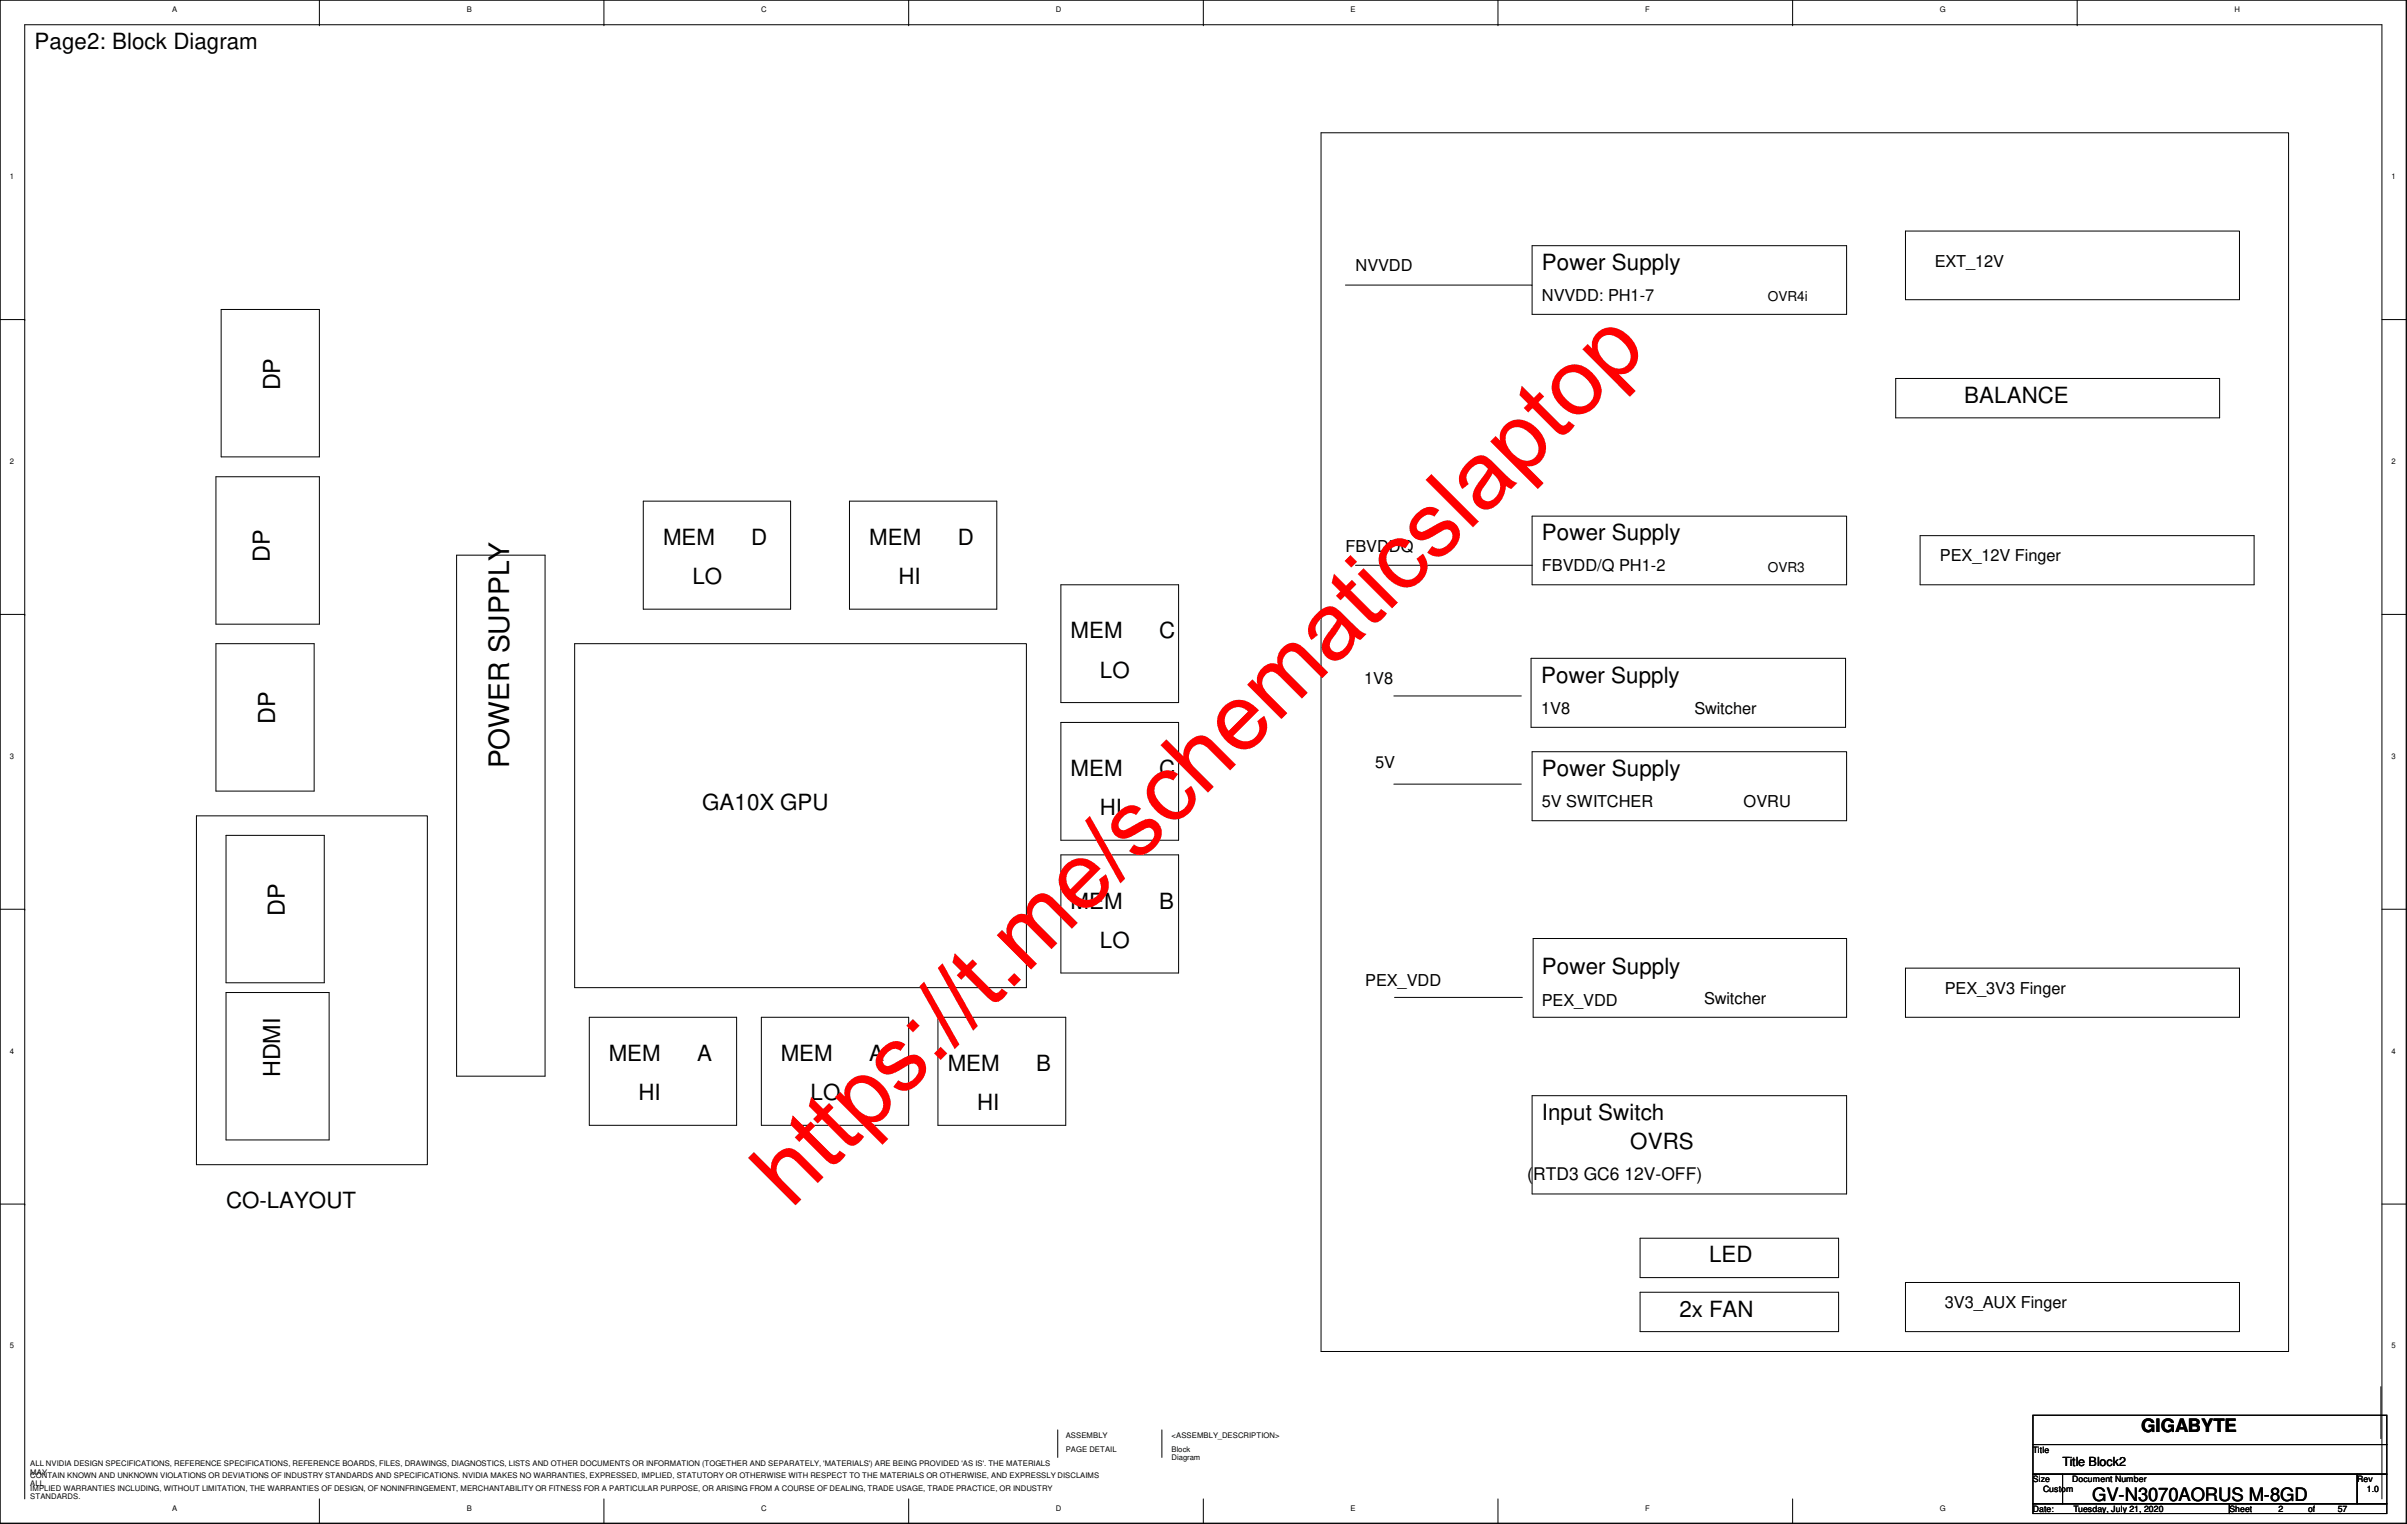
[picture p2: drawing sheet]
<svg xmlns="http://www.w3.org/2000/svg" width="293mm" height="185mm" viewBox="0 0 293 185" stroke-linecap="round" stroke-linejoin="round" font-family="sans-serif">
<defs><g id="words">
<text font-size="11.4" fill="#f00" x="96.2" y="146.9" transform="rotate(-45 96.2 146.9)">https://t.me/schematicslaptop</text>
<text font-size="3.4" x="61.9" y="93.3" transform="rotate(-90 61.9 93.3)">POWER SUPPLY</text>
<g font-size="2.8">
<text x="34" y="47.4" transform="rotate(-90 34 47.4)">DP</text>
<text x="32.8" y="68.3" transform="rotate(-90 32.8 68.3)">DP</text>
<text x="33.4" y="88" transform="rotate(-90 33.4 88)">DP</text>
<text x="34.6" y="111.3" transform="rotate(-90 34.6 111.3)">DP</text>
<text x="34" y="130.9" transform="rotate(-90 34 130.9)">HDMI</text>
</g>
<g font-size="2.7">
<text x="4.2" y="5.9">Page2: Block Diagram</text>
<text x="187.4" y="32.8">Power Supply</text>
<text x="238.8" y="48.9">BALANCE</text>
<text x="187.4" y="65.6">Power Supply</text>
<text x="80.6" y="66.2">MEM</text>
<text x="84.2" y="71">LO</text>
<text x="91.3" y="66.2">D</text>
<text x="105.7" y="66.2">MEM</text>
<text x="109.2" y="71">HI</text>
<text x="116.4" y="66.2">D</text>
<text x="130.1" y="77.6">MEM</text>
<text x="140.9" y="77.6">C</text>
<text x="133.7" y="82.3">LO</text>
<text x="187.3" y="82.9">Power Supply</text>
<text x="130.1" y="94.3">MEM</text>
<text x="140.9" y="94.3">C</text>
<text x="187.4" y="94.3">Power Supply</text>
<text x="85.3" y="98.4">GA10X GPU</text>
<text x="133.7" y="99">HI</text>
<text x="130.1" y="110.4">MEM</text>
<text x="140.9" y="110.4">B</text>
<text x="133.7" y="115.1">LO</text>
<text x="187.4" y="118.4">Power Supply</text>
<text x="74" y="128.9">MEM</text>
<text x="84.8" y="128.9">A</text>
<text x="94.9" y="128.9">MEM</text>
<text x="105.7" y="128.9">A</text>
<text x="115.2" y="130.1">MEM</text>
<text x="125.9" y="130.1">B</text>
<text x="77.6" y="133.6">HI</text>
<text x="98.5" y="133.6">LO</text>
<text x="118.8" y="134.8">HI</text>
<text x="187.4" y="136.1">Input Switch</text>
<text x="198.2" y="139.6">OVRS</text>
<text x="27.5" y="146.8">CO-LAYOUT</text>
<text x="207.7" y="153.3">LED</text>
<text x="204.1" y="159.9">2x FAN</text>
</g>
<g font-size="2.2">
<text x="260.3" y="174">GIGABYTE</text>
<text x="254.3" y="182.3">GV-N3070AORUS M-8GD</text>
</g>
<text font-size="2.1" x="185.6" y="143.3">(RTD3 GC6 12V-OFF)</text>
<g font-size="2">
<text x="164.8" y="33">NVVDD</text>
<text x="235.2" y="32.4">EXT_12V</text>
<text x="187.4" y="36.6">NVVDD: PH1-7</text>
<text x="163.5" y="67">FBVDDQ</text>
<text x="187.4" y="69.4">FBVDD/Q PH1-2</text>
<text x="235.8" y="68.2">PEX_12V Finger</text>
<text x="165.8" y="83.1">1V8</text>
<text x="187.3" y="86.7">1V8</text>
<text x="206" y="86.7">Switcher</text>
<text x="167.1" y="93.3">5V</text>
<text x="187.4" y="98">5V SWITCHER</text>
<text x="211.9" y="98">OVRU</text>
<text x="165.9" y="119.8">PEX_VDD</text>
<text x="187.4" y="122.2">PEX_VDD</text>
<text x="207.1" y="121.9">Switcher</text>
<text x="236.4" y="120.7">PEX_3V3 Finger</text>
<text x="236.4" y="158.9">3V3_AUX Finger</text>
</g>
<g font-size="1.7">
<text x="214.9" y="36.6">OVR4i</text>
<text x="214.9" y="69.4">OVR3</text>
</g>
<text font-size="1.5" x="250.7" y="178.1">Title Block2</text>
<g font-size="1.1">
<text x="247.1" y="176.4">Title</text>
<text x="247.1" y="180">Size</text>
<text x="247.1" y="183.6">Date:</text>
<text x="248.3" y="181.2">Custom</text>
<text x="251.9" y="180">Document Number</text>
<text x="252" y="183.6">Tuesday, July 21, 2020</text>
<text x="271" y="183.6">Sheet</text>
<text x="276.9" y="183.6">2</text>
<text x="280.5" y="183.6">of</text>
<text x="284.1" y="183.6">57</text>
<text x="286.5" y="180">Rev</text>
<text x="287.7" y="181.2">1.0</text>
</g>
<g font-size=".9">
<text x="20.9" y="1.4">A</text>
<text x="56.7" y="1.4">B</text>
<text x="92.5" y="1.4">C</text>
<text x="128.3" y="1.4">D</text>
<text x="164.2" y="1.4">E</text>
<text x="200" y="1.4">F</text>
<text x="235.8" y="1.4">G</text>
<text x="271.6" y="1.4">H</text>
<text x="1.2" y="21.8">1</text>
<text x="290.7" y="21.8">1</text>
<text x="1.2" y="56.3">2</text>
<text x="290.7" y="56.3">2</text>
<text x="1.2" y="92.2">3</text>
<text x="290.7" y="92.2">3</text>
<text x="1.2" y="128">4</text>
<text x="290.7" y="128">4</text>
<text x="1.2" y="163.8">5</text>
<text x="290.7" y="163.8">5</text>
<text x="3.7" y="179.6">CONTAIN KNOWN AND UNKNOWN VIOLATIONS OR DEVIATIONS OF INDUSTRY STANDARDS AND SPECIFICATIONS. NVIDIA MAKES NO WARRANTIES, EXPRESSED, IMPLIED, STATUTORY OR OTHERWISE WITH RESPECT TO THE MATERIALS OR OTHERWISE, AND EXPRESSLY DISCLAIMS</text>
<text x="3.7" y="178.1">ALL NVIDIA DESIGN SPECIFICATIONS, REFERENCE SPECIFICATIONS, REFERENCE BOARDS, FILES, DRAWINGS, DIAGNOSTICS, LISTS AND OTHER DOCUMENTS OR INFORMATION (TOGETHER AND SEPARATELY, 'MATERIALS') ARE BEING PROVIDED 'AS IS'. THE MATERIALS</text>
<text x="3.7" y="179.1">MAY</text>
<text x="129.5" y="176.3">PAGE DETAIL</text>
<text x="129.5" y="174.7">ASSEMBLY</text>
<text x="142.4" y="174.7">&lt;ASSEMBLY_DESCRIPTION&gt;</text>
<text x="142.4" y="176.3">Block</text>
<text x="142.4" y="177.3">Diagram</text>
<text x="3.7" y="180.6">ALL</text>
<text x="3.7" y="181.1">IMPLIED WARRANTIES INCLUDING, WITHOUT LIMITATION, THE WARRANTIES OF DESIGN, OF NONINFRINGEMENT, MERCHANTABILITY OR FITNESS FOR A PARTICULAR PURPOSE, OR ARISING FROM A COURSE OF DEALING, TRADE USAGE, TRADE PRACTICE, OR INDUSTRY</text>
<text x="3.7" y="182.1">STANDARDS.</text>
<text x="20.9" y="183.5">A</text>
<text x="56.7" y="183.5">B</text>
<text x="92.5" y="183.5">C</text>
<text x="128.3" y="183.5">D</text>
<text x="164.2" y="183.5">E</text>
<text x="200" y="183.5">F</text>
<text x="235.8" y="183.5">G</text>
</g>
</g></defs>
<g fill="none" stroke="#000" stroke-width=".12">
<path d="M0 0h292.5v185M0 0h.1M0 0v185M38.8 3h.1M38.8 0v3M73.4 3h.1M73.4 0v3M110.4 3h.1M110.4 0v3M146.3 3h.1M146.3 0v3M160.6 16.1h117.6v148.1h-117.6z"/>
<path d="M182.1 3h.1M182.1 0v3M217.9 3h.1M217.9 0v3M252.5 3h.1M252.5 0v3M0 38.8h3M3 38.8h.1M26.9 37.6h11.9v17.9h-11.9zM186.2 34.6v-4.8h38.3v8.4h-38.3v-3.6h-22.7M231.6 28.1h40.6v8.3h-40.6zM289.5 38.8h3"/>
<path d="M26.2 57.9h12.6v17.9h-12.6zM230.4 46h39.4v4.8h-39.4zM0 74.6h3M3 74.6h.1M26.2 78.2h12v17.9h-12zM55.5 67.4h10.8v63.3h-10.8zM69.8 78.2h55v41.8h-55zM78.2 60.9h17.9v13.1h-17.9zM103.3 60.9h17.9v13.1h-17.9zM128.9 71h14.4v14.3h-14.4zM164.8 68.7h21.4M186.1 80h38.2v8.3h-38.2z"/>
<path d="M186.2 62.7h38.3v8.3h-38.3zM233.4 65.1h40.6v5.9h-40.6zM289.5 74.6h3M23.9 99.1h28v42.4h-28zM128.9 87.8h14.4v14.3h-14.4zM169.4 95.2h15.5M169.4 84.5h15.5M186.2 91.3h38.3v8.4h-38.3zM0 110.4h3M3 110.4h.1M27.5 101.5h11.9v17.9h-11.9zM128.9 103.8h14.4v14.4h-14.4z"/>
<path d="M186.4 114h38.1v9.6h-38.1zM231.6 117.6h40.6v6h-40.6zM289.5 110.4h3M27.5 120.6h12.5v17.9h-12.5zM71.6 123.6h17.9v13.1h-17.9zM92.5 123.6h17.9v13.1h-17.9zM114 123.6h15.5v13.1h-15.5zM169.5 121.2h15.5M186.2 133.1h38.3v11.9h-38.3zM0 146.3h3M3 146.3h.1M199.3 157h24.2v4.8h-24.2z"/>
<path d="M199.3 150.4h24.2v4.8h-24.2zM231.6 155.8h40.6v6h-40.6zM289.5 146.3h3M128.6 173.7v3.3M141.2 173.7v3.3M247.1 171.9h43v3.6h-43zM247.1 175.5h43v3.6h-43zM247.1 179.1h3.6v3.6h-3.6zM250.7 179.1h35.8v3.6h-35.8zM286.5 179.1h3.6v3.6h-3.6zM289.4 168.4v6.4M0 185h292.5"/>
<path d="M0 185h.1M3 182.1v-179.1h286.5v179.1M38.8 182.1v2.9M73.4 182.1v2.9M110.4 182.1v2.9M146.3 182.1v2.9M182.1 182.1v2.9M217.9 182.1v2.9M247.1 182.7h23.9v1.2h-23.9zM271 182.7h19.1v1.2h-19.1zM292.5 185h.1"/>
</g>
<use href="#words"/>
</svg>
